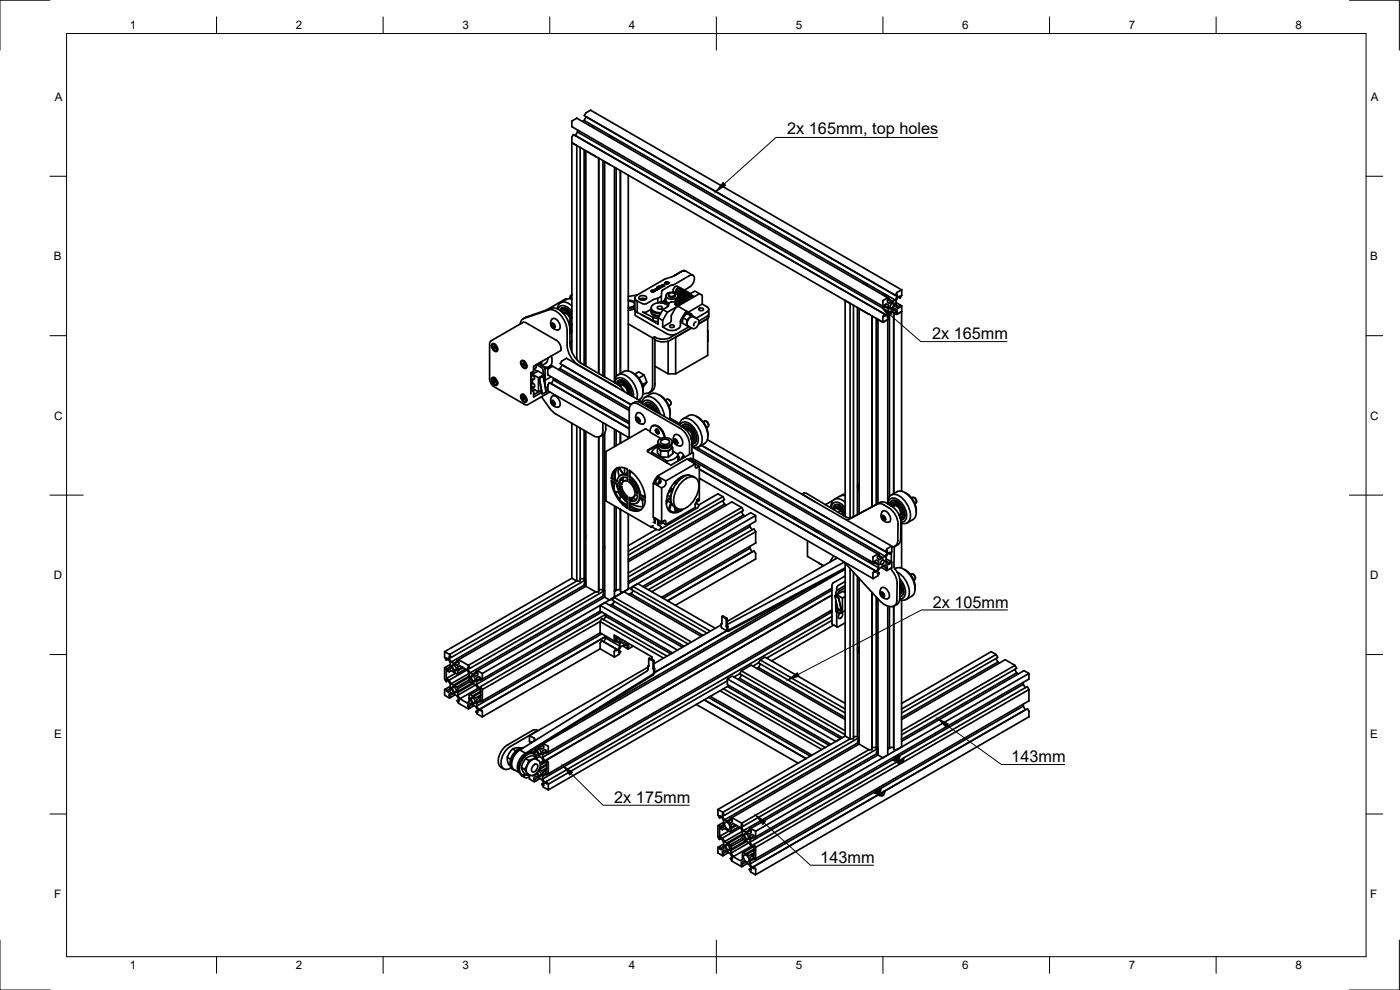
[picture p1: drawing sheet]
<svg xmlns="http://www.w3.org/2000/svg" width="420mm" height="297mm" viewBox="0 0 420 297" stroke-linecap="round" stroke-linejoin="round" font-family="sans-serif">
<defs><g id="words">
<g font-size="4.9">
<text x="236.2" y="40.3">2x 165mm, top holes</text>
<text x="279.7" y="101.8">2x 165mm</text>
<text x="279.9" y="182.3">2x 105mm</text>
<text x="303.5" y="228.7">143mm</text>
<text x="184.3" y="240.9">2x 175mm</text>
<text x="246.2" y="258.9">143mm</text>
</g>
<g font-size="3.5">
<text x="39" y="8.8">1</text>
<text x="88.8" y="8.8">2</text>
<text x="138.8" y="8.8">3</text>
<text x="188.7" y="8.8">4</text>
<text x="238.8" y="8.8">5</text>
<text x="288.7" y="8.8">6</text>
<text x="338.8" y="8.8">7</text>
<text x="388.8" y="8.8">8</text>
<text x="16.4" y="30.2">A</text>
<text x="411.4" y="30.2">A</text>
<text x="16.2" y="78">B</text>
<text x="411.2" y="78">B</text>
<text x="16.2" y="125.9">C</text>
<text x="411.2" y="125.9">C</text>
<text x="16.2" y="173.7">D</text>
<text x="411.2" y="173.7">D</text>
<text x="16.2" y="221.6">E</text>
<text x="411.2" y="221.6">E</text>
<text x="16.2" y="269.4">F</text>
<text x="411.2" y="269.4">F</text>
<text x="39" y="290.8">1</text>
<text x="88.8" y="290.8">2</text>
<text x="138.8" y="290.8">3</text>
<text x="188.7" y="290.8">4</text>
<text x="238.8" y="290.8">5</text>
<text x="288.7" y="290.8">6</text>
<text x="338.8" y="290.8">7</text>
<text x="388.8" y="290.8">8</text>
</g>
</g></defs>
<!-- layer: Visible -->
<g fill="none" stroke="#000" stroke-width=".51">
<path d="M171.6 36.4v1.6M171.6 38l93.4 53.9 .4 .2 .1-.6 .5-.3 .7 .3v.8M171.7 36.3l-.1 .1M173.1 35.5l-1.4 .8M173.1 35.5l93.8 54.1-.6 .4v.7l.6 .3 .8-.4-1.2-.7M173.1 35.5h.1M173.3 39.6l-.6 1.1 93.3 53.8-.5 .4-.1-.6-.4 .7M173.3 39v.6l93.4 53.9-.7 1M174.8 36.4l.5-.3 93.3 53.9-.7 .5M175.3 36.1l.6-1.1 93.4 53.9-.7 1.1M177 37.7l1 .1 .3 .6M177.2 33.1l-1.4 .8-.4 .8 93.4 53.9 .5-.3v.6"/>
<path d="M177.2 33.1l93.4 53.8-1.4 .9-.5 .7M177.3 33.1h-.1M171.6 41.2v64.5M171.6 42.8h.1M171.6 41.1l.5-.7 93.4 53.9M171.6 41.1h.1M172.7 40.7h-.1M173.1 43.7l-1.5-.9 93.4 53.9M173.1 43.7v64.2M173.1 43.7h.1M174.1 44.2v64.6M175.3 44.9v64.6"/>
<path d="M178.8 47h.1M178.8 47l-3-1.7v64.5M179.7 47.4v64.7M181 48.2v64.6M182.6 41l1.1 .1 .3 .6M182.9 49.3l-1.4-.8v64.6M182.9 49.3h.1M184.4 50.2v64.6M184.9 50.5v62.5M186.2 51.2v60.9M186.2 51.2v60.8M188.6 52.6v58.7"/>
<path d="M156.1 97.2l.3-.9 .5-.6 7.8-2.7a4.9 4.9 0 0 1 4.8 3.5l.5 1.4 .2 1.3M157 95.7l.9-.6 7.6-2.6a4.9 4.9 0 0 1 4.9 3.5l.6 2.1 .1 5.1a7.6 7.6 0 0 0 3.3 5.8l11 6.4 .5-.7M165.5 97.4l.2-.3 .5 .3 .3 .6-.3 .3-.4-.2M165.6 96.9a1 1 0 0 1 .8 1.6 1 1 0 0 1-.8-1.6zM165.6 95.8a1.31 1.31 0 0 1 2 .7l.4 .8a1.14 1.14 0 0 1-.3 1.6 1.14 1.14 0 0 1-1.6-.3l-.6-.6-.2-.9zM165.9 97.2l-.4 .2 .3 .7 .4-.3-.3-.6M166.3 97.6l-.1 .2 .3 .2M167.4 92.7a1.8 1.8 0 0 1 3-.4l1.2 1.2M168 93.1a1.62 1.62 0 0 1 2.7 0l.9 1.1M168.4 93.4a1.91 1.91 0 0 1 2.8 1.1l.4 .8M168.5 92.5l.8-.1 .8 .3M168.5 92.5l-.5 .6"/>
<path d="M169 93.9a1.75 1.75 0 0 1 2.2 1.5l.1 .4a.95 .95 0 0 1-.5 1.2 1.9 1.9 0 0 0-.5-2.9 1.05 1.05 0 0 0-1.3-.2zM169.1 94l.4-.2 .5 .1 .9 1 .3 1.3-.2 .5-.3 .2M169.1 94.1a1.76 1.76 0 0 1 1.7 .8 1.76 1.76 0 0 1-.1 1.9M169.3 93.9h-.1M169.3 93.9l-.2 .2M169.6 92.8l.1 .1M169.7 92.9h.1M169.7 92.8h.1M169.7 92.9h-.1M169.8 92.8v.2M169.8 93h.1M169.9 93h.1"/>
<path d="M169.9 92.9h.1M169.9 92.9h-.1M169.9 92.9v.1M170 93h.1M170 93.1h.1M170 89.8l-1.7 1M170 89.8l-.2-.1-5.9 3.4M170.1 93.1h.1M170.2 93.1h-.1M170.2 93.2h.1M170.2 93.1v.1M170.2 99.2v4.4"/>
<path d="M170.2 93.2l.1 .1M170.3 93.3h.1M170.3 93.2v.1M170.3 93.2h.1M171 96.8l-.3 .1M171 99.1l.6 .2M171 98.9l.6 .1M171.1 89.1v.5M171.3 97.7l-.3 .1M171.6 98.2l-.6 .1M171.6 97.4l-.3 .3M171.6 88.6l-.4 .2-.1 .3"/>
<path d="M171.6 99.7l-.6 .4M171.6 91.8a2.62 2.62 0 0 0-3.9-.5l-.4 1.4M171.6 95.4a2.62 2.62 0 0 0-2.9-2.2l-.2 .3a1.78 1.78 0 0 1 2.7 .9l.4 1M171.6 97.2l-.7 .5M171.6 97.1l-.7 .5M171.6 89.7l-.8-.1-.8 .2M188.6 97.2l7.3 4.2-.1 14.2a2.32 2.32 0 0 1-2.8 2.5M188.6 90.1l.8 .1 1.1 .4M188.6 90.4h.9a.86 .86 0 0 1 1 .9 .86 .86 0 0 1-1 .8l-.9 .1M190.5 92.5l-1.1 .5-.8 .1M190.5 89.4l.1 3.7 .7 .6M190.5 92l-.7 .3-1.2 .2"/>
<path d="M190.6 93.2v.1M190.7 93.4l-.1 1.2 9.6 5.6 1.4 .3 1.5-.3M191.3 88.5l-2.7 .5M191.8 89.1a1.47 1.47 0 0 1 2.3 .3 1.38 1.38 0 0 1-2.4 0zM191.9 89.8a1.79 1.79 0 0 1 1.9 0M192.3 94.3l5.2 3v-2l1.4 .8v2a3.8 3.8 0 0 0 4.2 .8M192.3 90l.6-.2 .5 .2M192.9 91.2l-1.7-.9v3.5l4.8 2.4M194 91.1h-1.1M195.4 92.8l-1.7 .9-.8-.1 3.1 1.6v1M195.4 92.3v.4M195.4 93.3v.3"/>
<path d="M195.4 93.6a2.1 2.1 0 0 0 2.3 1.5M195.4 92.6a2.39 2.39 0 0 0 2.8 1.5M195.5 87.3l.3 .3 .4-.1M195.5 87.3h.1M195.5 87.3l.2-.2 .2 .1h-.4l.1 .2 .6 .1-.4 .1zM195.5 93a1.88 1.88 0 0 0 2.3 1.8M195.7 87.1v.1M195.8 87.2l-.3 .1M196 87.2l.4 .1M196 87.2h.1M196 95.2v1M196 96.2l1.5 .3"/>
<path d="M196 95.2l1.5 .4M196 96.2h.1M196 95.2h.1M196.1 87.4h.1M196.2 87.4v.1M196.2 87.1v.1M196.2 87.1h.1M196.3 87.1l.3 .2-.3 .1-.3-.2h.2M196.3 87.1h.1M196.3 87v.1M196.3 87.4h.1M196.3 87h.1"/>
<path d="M196.4 87l-.2 .2M196.4 87v.1M196.4 87h.1M196.6 86.9l.1 .2 .4-.1M196.6 86.9h.3zM196.6 87.3l-.3 .1M197 86.7h.1M197 86.8l-.4 .2 .2 .1 .2-.2M197 86.8l-.3 .2h.3M197 86.8l-.3 .2M197 86.9h.1M197.1 86.7h-.1"/>
<path d="M197.1 86.7l.1-.2-.1 .3h.3M197.1 86.7h.1M197.1 86.9v.1M197.1 86.8h.3M197.2 86.3h.1M197.3 86.6h-.3M197.3 92.2a.82 .82 0 0 1 .8-.4 .82 .82 0 0 1 .7 .7 .82 .82 0 0 1-.9 .3 .82 .82 0 0 1-.6-.6zM197.3 86.2l.7 .2-.3 .2-.4-.4M197.3 86.6l-.1 .2 .3-.1M197.3 86.6l-.1 .1M197.3 86.6l.2 .1M197.3 86.6l.1 .1"/>
<path d="M197.3 86.2l-.1 .1M197.3 86.2l.5 .3M197.4 89.5l1.1-.6v2M197.4 89.5v1.4M197.4 89.5l-1.1 .3-2.3 1.3M197.5 86.7h-.1M197.5 86.7l-.1 .1M197.5 86.7h.1M197.5 86.6l-.4-.1-.1 .2M197.5 86.6v.1M197.6 86.7h.1M197.6 86.7h-.1"/>
<path d="M197.7 86.6h.1M197.8 86.1h.1M197.8 86.2l.5 .1M197.9 85.9l-.2 .1M197.9 86.1h-.1M198 86l.5 .2-.3 .1-.4-.2M198 86l-.1 .1M198 86.4l-.3 .2M198.2 86.3h.1M198.2 85.7l.7 .2h-.6zM198.2 85.7l.1 .1M198.2 85.9h.7"/>
<path d="M198.2 85.9h.1M198.3 90.8l-.2-.2-.4 .2M198.5 86.2l-.3 .1M198.6 85.7l-.2 .1M198.6 90.8v.1M198.7 85.6h.1M198.8 85.6h-.1M198.8 85.6l-.1 .1M198.8 85.6l.4 .1M198.8 85.9h.1M198.8 90.5l-.2 .3M198.8 87.1l-.2 .3-.1 1.5"/>
<path d="M198.8 85.6h.1M198.9 85.5h.1M199 85.5h.1M199 85.5h-.1M199 85.5l.1 .2-.3-.1M199 85.5l.1 .2M199 85.5l.2 .3M199.1 85.4h.1M199.1 85.4l-.1 .1M199.1 85.4l-.2 .1M199.2 85.7v.1M199.2 85.8h.1"/>
<path d="M199.3 85.8l-.2 .1M199.5 90.2l-.7 .3M199.5 90v1.1M199.5 90.4l-.9 .4M199.5 84.9h.3l.4 .2-.3 .2 .3-.2zM199.5 85l.1 .1M199.5 85h.1M199.5 85h.3M199.6 85.1h.1M199.6 85v.1M199.7 85.1l.5 .1M199.8 84.8l.4-.2 .4 .3-.3 .2z"/>
<path d="M199.8 84.8h.1M199.8 88.8l.1 1.5 .9 .6M199.8 85.2h.1M199.8 89.3a1.04 1.04 0 0 0-.2 1.2 1.04 1.04 0 0 0 1 .6M199.9 84.7l-.1 .1M199.9 84.8l.5 .3M199.9 85h.1M199.9 84.9v.1M199.9 85.2h.1M200 84.7l.6 .2zM200 84.7l.6 .2M200 84.7h.1"/>
<path d="M200 88.3a2.38 2.38 0 0 1 3.4 .3 1.96 1.96 0 0 1-3 .9 .75 .75 0 0 1-.4-1.2zM200.2 85.1l-.4 .1M200.3 93.7l-1.4-.8-1.4 2.4M200.3 85.1h.1M200.5 91.9a3.5 3.5 0 0 0-5 0 1.48 1.48 0 0 0 1.6 1.8l1.3 .1M200.6 91.1v.6M200.6 91.1a.94 .94 0 0 1-.6 1.1l-1.1 .7M200.6 84.9l-.2 .2M200.6 88.4a1.01 1.01 0 0 0 1 .9 1.01 1.01 0 0 0 1-.9M201.1 97.6l.8-.1 .4 .3a.71 .71 0 0 1-.7 .5 .71 .71 0 0 1-.6-.5zM201.4 90.6l-.8 .5M201.6 94.4l-.4 2.3-2.3 1.4"/>
<path d="M201.7 85.6l-2.9 1.5M201.7 85.6l.4-.1 4.8-2.8a1 1 0 0 1 1.3 .1 1 1 0 0 1 .2 1.3l-.4 .9a4.9 4.9 0 0 1-2.7 2.1M202.2 87.6h.1M202.2 87.5l-.2 .2M202.4 87.8l.2 .1M202.4 87.7v.1M202.4 82.7l-3 1.1-8.3 4.8a.89 .89 0 0 0-.6 .9 .89 .89 0 0 0 .8 .8M202.4 82.7h.1M202.6 91.3l.4 .2 .3-.1M202.6 91.3l.4 .2 .3-.2M202.6 91.2v.1M202.6 82.6h.1"/>
<path d="M202.6 87.9l.5 .1 .3 .6M202.6 88.8v-.3l-.8 .5v.3M202.6 88.5a1.1 1.1 0 0 0-.9-.7 1.1 1.1 0 0 0-1.1 .6l.3 .4 .9 .2M202.7 82.5l-.3 .2M202.7 92.4l-1.1 2M202.7 82.5h.1M202.8 92.4l.3-.3-2.8 1.6-1.4 2.4M202.8 90.4l.1 .1M202.9 82.4l-.2 .1M202.9 82.4h.1M202.9 90l.4 .2v-.3l-.2-.1-.3 .7M203 91.2h-.4"/>
<path d="M203 91.1l-.4 .2M203 91.1l-.4 .1 .4 .3 .2-.2M203 91.1v.1M203.1 87.9l.3 .1M203.1 91.1h.1M203.1 91.1l.5 .2M203.1 91.1l.4 .2M203.1 82.3l-.2 .1M203.2 82.2h-.1M203.2 89.6l.1 .1M203.2 91.3l.1 .1M203.2 91.3h.1"/>
<path d="M203.3 82.2l-.1 .1M203.3 82.2h.1M203.3 91.4h.1M203.3 88.1h-.1M203.3 91l.1 .1M203.3 90.2l-.1 .2M203.3 91h.1M203.4 91.1h-.3M203.4 90.3l.1-.5-.3-.1-.5 .4-.1 .4M203.4 91.1l.4 .1-.3 .1M203.4 82.1l-.1 .1M203.4 91h.1"/>
<path d="M203.4 91v.1M203.4 89.3l.4 .7M203.5 91h-.1M203.5 90.9l-.1 .1M203.5 88.8v1M203.5 90.9v.1M203.5 90.9h.1M203.5 82.1h-.1M203.5 91.3h.1M203.5 88h.1M203.5 91h.1M203.5 91l-.1 .1"/>
<path d="M203.6 82l-.2 .1M203.6 91h-.1M203.6 90.9v.1M203.6 82h.1M203.7 90.8l.2 .2 .3-.1M203.7 81.9l-.1 .1M203.7 81.9h.1M203.8 91.2l-.3 .1M203.8 90v.1M203.9 81.9h-.2M203.9 81.8h.1M203.9 86.3l-.7-.4a1.26 1.26 0 0 0-1.2 1.4l.1 .2"/>
<path d="M204 81.8l-.1 .1M204 86.4l.2 .1M204 81.8h.1M204 90.8h-.3M204.1 87.4h.1M204.1 86.7h-.6l-.5 .9M204.1 90.6h.1M204.1 90.7l-.4 .2 .3 .1 .2-.2M204.1 90.7l-.2 .2M204.1 86.7l.9 .3M204.1 90.7l-.3 .2M204.1 86.7h.1"/>
<path d="M204.1 81.7l-.1 .1M204.1 87v.3M204.1 86.7v-.3a1.06 1.06 0 0 0-1.4 1.4v.1M204.2 86.7h.1M204.2 81.7h.1M204.2 90.8h.1M204.2 90.8v.1M204.2 90.6l.2 .2 .2-.1M204.2 90.9h-.4M204.2 86.5l.2 .2M204.2 90.6h.1M204.2 90.9h.1"/>
<path d="M204.2 87l.1 .2M204.3 81.6l-.2 .1M204.3 81.6h.1M204.3 90.2h.1M204.3 87.5v.4M204.3 87.7l-.4 .2M204.3 90.2l.7 .3M204.3 90.2l.6 .3M204.4 81.5l-.1 .1M204.4 90.5l-.2 .1M204.4 90.1l-.1 .1M204.4 90.5l-.1 .2h.3"/>
<path d="M204.4 90.5l-.1 .2M204.4 90.5l-.1 .1M204.4 90.5l.2 .1M204.4 90.1h.1M204.4 90.1v.1M204.5 90.1l.7 .2-.3 .2M204.5 90.1h-.1M204.5 87.1l-.8 .2-.6 .6M204.6 81.5h-.2M204.6 90.6h-.3M204.6 90.6h.1M204.6 88.1v.1"/>
<path d="M204.6 90.6v.1M204.7 81.4h-.1M204.7 90.6h-.1M204.7 90.5l-.6 .1M204.7 90.5l-.1 .1M204.7 81.4h.1M204.7 87.4v.2M204.7 90.5v.1M204.8 87.4l.1 .1M204.8 87.4h-.1M204.9 90.5h.1M204.9 89.9h.1"/>
<path d="M204.9 95.3l-.2 1.6M204.9 87.9v.3M204.9 95.3l1.3 .7-.2 1.6-1.3-.7zM205 90.1h.1M205 90v.1M205 90.1l.4 .1M205 89.9h.1M205.1 87.4l-1 .3-.7 .9M205.1 89.9l.5 .2M205.1 90l.2 .2M205.1 90l-.1 .1M205.1 89.9h.1"/>
<path d="M205.1 89.9l-.1 .1M205.2 90.3l-.3 .2M205.2 88.4l-.1 .1M205.3 81.2l-.6 .2M205.3 87.7v.2M205.3 81.2h.1M205.3 87.1h-1l-1 1M205.3 87.1h.1M205.3 90.2h.1M205.3 87.1l.3 .2M205.4 87.7v.1M205.4 89.8h.1"/>
<path d="M205.4 89.6v.1M205.4 81.2h.1M205.4 89.7h.1M205.4 89.7h.2M205.4 81.2l.3 .1M205.5 89.7l-.1 .1M205.5 88.2l-.1 .3M205.5 89.8l.3 .1 .2-.1M205.5 89.8h-.1M205.6 89.7l.4 .1M205.6 90.1l-.3 .1M205.6 90.1l-.3 .2"/>
<path d="M205.6 87.7l-.5 .1-.7 .5-.5 .9v.8M205.7 81.3h.1M205.7 89.6l-.1 .1M205.7 81.3l2.3 1.3M205.7 88.7v.1M205.8 93.7l-1.5 2.5-.1 1.8-1.1 .9M205.8 89.5v.1M205.8 88v.2M205.9 89.6h-.1M205.9 89.5l-.1 .1M205.9 89.6h.4M205.9 88l.1 .1"/>
<path d="M205.9 89.5l.4 .1M205.9 89.5v.1M206 89.8h.1M206 89.5h.1M206 89.5l-.2 .1M206 88.5v.3M206.1 94.1l-1.2 1.2zM206.1 89.4l-.1 .1M206.1 89.4h.1M206.1 94l2.3 1.1zM206.1 87.7a1.81 1.81 0 0 0-2.6 1.6v.1M206.1 97.6l.3 .1"/>
<path d="M206.2 89.4l.1 .2-.3-.1M206.2 89.4l.1 .2M206.2 97.3l.2 .4M206.2 89.4h-.1M206.2 97.3l-.2 .3 .5 .2M206.2 89.4l.2 .3M206.2 89.4h.1M206.2 88l-.6 .1-.6 .5-.6 1.1M206.3 96.4l-.1 .9M206.3 89.8h.1M206.3 93.5l1.2 .7M206.3 96.1v.3"/>
<path d="M206.3 93.5l-.5 .2M206.3 89.7h.1M206.4 97.7l.1 .1M206.4 88.4v.1M206.4 89.7h.1M206.4 89.7v.1M206.4 89.8h-.1M206.5 88.3v.2M206.6 95.8l-.4 .2M206.6 88.9l.2 .1M206.6 88.9h.1M206.7 88.9h.3"/>
<path d="M206.7 89h.1M206.7 88l-.8-.3-.8 .3-.8 .9-.3 1M206.7 88.4l-.5 .3M206.8 88.4l-.7 .1-.7 .7M206.8 88.9v.1M206.8 98l-3.7 2.2M206.9 89v-.2l-.3 .1 .3-.1 .4 .2-.3 .1M206.9 89h.1M206.9 89l.4 .1M206.9 89l.4 .1h-.3M206.9 88.7l.7-.1 .2 .2-.3 .2M206.9 88.7h.1"/>
<path d="M207 88.7l.5 .3M207 88.7h.1M207 88.7h-.1M207 89.1v.1M207 88.9h.1M207 89.1h.1M207.1 88.6l.6 .2M207.1 88.6l.6 .2zM207.1 88.6h.1M207.1 88.2l-.6-.2-.7 .3-1 1.2M207.2 95.2l-.9 1.2M207.3 89.1l-.3 .1"/>
<path d="M207.3 89v.1M207.5 94.9l-.3 .3M207.5 94.2l.1 .4M207.5 89h.1M207.7 95h.4M207.7 95l-.5 .2M207.7 95l-.3-.2-1.2 1.2M207.8 88.8l-.3 .2M208.1 95l1.5 1 .2 .7-.4 .9-.5 .7-.6 .3-1.8-.8M208.4 95.1v.1M208.9 96.6l-.6 .5-.1 .6M209.7 97.2l2.7-1.6v11l-9.6 5.6h-2.3l-3.9-2.3"/>
<path d="M209.9 88.1l-1.3-.8-5.4 3.1-1.8 .2M209.9 92.5l.8-.1 .4 .3a.71 .71 0 0 1-.7 .5 .71 .71 0 0 1-.7-.5zM210.8 91.2v-2.6l-.9-.5-6.6 3.9 .3-.1 2.7 1.6M210.8 91.2l1.3 .8a.86 .86 0 0 1 .6 .8 .86 .86 0 0 1-.6 .8l-3.2 1.9M210.8 91.2l-4.2 2.5M212.1 95l-2.4 1.3M212.4 99.2v3.3M212.4 99.2v.1M212.7 94.1l-.6 .8M212.7 92.8v2.4l-.6 .6M253.6 90.2l1.5 .8M253.6 90.2v64.8"/>
<path d="M253.7 90.2h-.1M255.1 91h.1M255.1 91v64.4M256.1 91.6v63.5M257.3 92.3v62.1M257.8 92.6v61.5M259 85l1 .2 .3 .6M260.8 94.3h.1M261.7 94.8v57.3M263 95.6v55.8M263.5 95.8v55.3M263.5 95.9h.1"/>
<path d="M264.7 88.3l1 .1 .3 .7M264.9 96.7h.1M265 96.6v.1M265 91.8v.1M265 90.3v1.6M265 95.1v1.6M265.5 92l1.2 .7v.8M265.5 91.6l1.3 .8-.1 .3M266.3 94.8l.5 .3M266.4 89.4l-1.4 .9M266.4 95.9l-1.4 .8M266.4 95.9l.1 55.3a1.76 1.76 0 0 1 1.1-1.7 1.76 1.76 0 0 1 2 .5 5.7 5.7 0 0 1 2.3 5.7 1.45 1.45 0 0 1-1.5 1"/>
<path d="M266.5 89.4h-.1M266.5 95.8l-.1 .1M266.7 89.8l1.2 .7-.2 .1M267.4 93.3l1.7 1M267.5 91.2l.8-.3a1.16 1.16 0 0 1-1 1.8l-.2-.5zM267.7 91.1l.3-.1a.84 .84 0 0 1 .1 1 .84 .84 0 0 1-.9 .4l-.1-.3M267.9 93.6h-1v55.4M268.1 93l1.2 .7-.6 .4M268.2 93.8v54.3M268.2 94.3v53.8M268.3 94.3h.8M268.6 94l-.3 .3"/>
<path d="M268.7 88.5l.1 .1M268.9 90.8l1.7 1M269.2 94.3h-.1M269.2 94.3h.1M269.3 93.7v-.7l-.7-.3-.8 .3-.9 .6-.6 1.1v.7l.6-.3-.5 .7M269.6 89.1l.5 .3M270.1 89.4v-.6l-.6 .3-.6 1.1-.1 1.1 .1 .9 .6 .3 .6-.3-1.2-.7M270.2 91.5l-.1 .7M270.2 89.3h-.1M270.6 93.5l-1.4 .8M270.6 93.5v53.9M270.6 91.8h.1"/>
<path d="M270.6 87v1.6l-.4 .8M270.6 91.8v1.7M147.8 113.3a1.55 1.55 0 0 1 1.3 2.3 1.55 1.55 0 0 1-1.3-2.3zM147.8 103.1a1.55 1.55 0 0 1 1.3 2.3 1.55 1.55 0 0 1-1.3-2.3zM147.9 113.5a1.28 1.28 0 0 1 1.1 1.9 1.28 1.28 0 0 1-1.1-1.9zM147.9 103.3a1.28 1.28 0 0 1 1.1 1.9 1.28 1.28 0 0 1-1.1-1.9zM148.1 114.2l.1 .4 .3-.4M148.1 104l.1 .5 .3-.2v-.2M148.3 114l-.2 .2 .2-.2 .4 .7-.2 .1-.3-.2M148.3 103.9l-.2 .1 .2-.1 .4 .6-.2 .2-.3-.2M148.4 114.1l.1 .1M148.4 104l.1 .1"/>
<path d="M148.5 114.1v.1M148.5 104v.1M148.5 114.2l.2 .3M148.5 104.1l.2 .3M148.5 113.4l-.7 .1M148.5 103.3h-.7M148.5 114.4l.2 .1M148.5 104.3l.2 .1M148.7 114.5v.1M148.7 104.4h.1M149.4 114.9l-.4 .5M149.4 104.7l-.4 .6"/>
<path d="M156.5 108.2a1.55 1.55 0 0 1 1.4 2.3 1.55 1.55 0 0 1-1.4-2.3zM156.5 118.3a1.55 1.55 0 0 1 1.4 2.3 1.55 1.55 0 0 1-1.4-2.3zM156.6 108.4a1.28 1.28 0 0 1 1.1 1.9 1.28 1.28 0 0 1-1.1-1.9zM156.6 118.5a1.28 1.28 0 0 1 1.1 1.9 1.28 1.28 0 0 1-1.1-1.9zM156.8 108.3l-.2 .1M156.8 118.4l-.2 .1M156.8 108.3h.5M156.8 118.4h.5M156.8 109.2l.2 .4M156.9 119.4l.3-.2 .3 .4M156.9 119.4v-.3l.3 .1 .2 .7-.3-.1 .3-.2M156.9 119.4l.2 .4"/>
<path d="M157.1 109l-.3 .2 .2-.2 .4 .1 .1 .5-.2 .2-.3-.2M157.2 119.2l.3 .4M157.2 109.2h.1M157.2 109.2l.1 .2M157.2 109.2l.3 .3M157.5 109.5h.1M157.5 109.5l-.5 .1M158.1 109.8l-.4 .5M158.1 119.9l-.4 .5M159.3 111.8v6.4M159.5 111.8v5l.4 .5M159.5 112.8a.6 .6 0 0 1 .9 .3 .6 .6 0 0 1-.5 .8l-.4-.3"/>
<path d="M159.6 111.7l.6 .4M159.7 116l-.2 .1M159.7 115l-.2 .2M159.8 116.1v.4l1.8 1.1 .9-.5-2.4 1.4M159.8 116.2l-.3 .2M159.8 112.3v.4M159.8 113.8v1.2M159.8 115h-.1M159.8 115a.66 .66 0 0 1 .6 .4 .66 .66 0 0 1-.2 .8l-.7-.4M160.1 111.3v-1.4l8.3-4.8-.2-1.5-.9-1.2-9.9-5.7-10.2 5.7-.3 .7v10.8l.5 1.2 .6 .7 9.9 5.7 .5-.1 6.6-3.8M160.1 110.8l.8-.5v-.9l1.8 1 .3 .8M160.1 111l.2-.1 1 .5"/>
<path d="M160.1 117.7v1.4l2.5-1.4M160.2 111.3l-.9 .6M160.5 117l-.6 .3 .3 .4M161.5 109.1l1.5 .8 .6 .7v5.4M161.6 113.4v4.2M161.7 109.1l.1 .1M161.9 113.5l1.1-.6 .9 4.7-1.2 .6zM161.9 113.5l.8 4.7M161.9 109l-.3 .1M162 108.8v.2M162.3 108.6l-.1 .8M162.5 119l2.8 3.9 1.1 1.1 11.7 6.8a1.74 1.74 0 0 0 2 .1 1.74 1.74 0 0 0 .9-1.8l-.1-2.3"/>
<path d="M162.6 108.5l-.2 1.1M163 111.2v1M163.3 112.4l-1.8-1.1-1.7 1 1.8 1.1 1.7-1v2M164.4 107.6v-.2l-.4 1.4-1.4 .9M164.4 116l-.7 .4M164.4 116.7l-.6 .3M164.4 110.7l1.5-.8 22.9 13.3M164.4 110.7v1.7l24.4 14.2M165.1 110h-.3M165.3 109.8l-.4 .2M165.4 113l-1.8 1.1M165.5 109.4l-1 .7-1.4-.1"/>
<path d="M165.5 106.8a2.57 2.57 0 0 1-1.5 3.7h-.5M165.6 119a1.31 1.31 0 0 1 2 .7l.4 .8a1.14 1.14 0 0 1-.3 1.6 1.14 1.14 0 0 1-1.6-.3l-.6-.6-.2-.9zM166.1 114l-.7 1.1M166.1 114l22.7 13.2M166.1 113.4v.6M166.6 113.7l.7 .4M168.1 110.6l20.8 12M168.1 110.6l-.5 .3M168.2 109.1l21.2 12.3M168.2 109v.1M168.6 108.4l-.4 .7M168.6 108.3h.1"/>
<path d="M168.7 109.4v.1M168.7 109.5l20.6 11.9M168.7 109.5l-.6 1.1M170 107.5l-1.4 .8M170 107.5l22.7 13.1M170 107.5h.1M170.2 103.6a7.5 7.5 0 0 0 3.4 5.9l11.4 6.6M171.6 102.3l-.6 .4M174 118l.6 .4M184.5 114.8a2.15 2.15 0 0 1 1.1-2.4 2.15 2.15 0 0 1 2.5 .5 7.1 7.1 0 0 1 3 6.8M184.5 114.8a1.78 1.78 0 0 1 1.3-1.5 1.78 1.78 0 0 1 1.9 .7 6.1 6.1 0 0 1 2.4 5.1M185.1 114.8a1.59 1.59 0 0 1 2.8 0l1.2 1.6 .4 1.2 .1 1.2v-.5"/>
<path d="M185.4 115.3l1.1 .9 .9 1.3M185.5 112.5a3.7 3.7 0 0 1 6 .9 5.4 5.4 0 0 1 .9 6.1l-.7 .5M185.6 115.5a1.18 1.18 0 0 1 1-.8 1.18 1.18 0 0 1 1.1 .6l1 1.5 .3 1.6M185.9 114.8h1l1.2 .9 .8 1.5 .1 1.2a3.5 3.5 0 0 0-2.7-3.7l-.6 .3-.2 .4M186 115.8a1.13 1.13 0 0 1 1.2-.4 1.13 1.13 0 0 1 .8 .8l.5 1v1M186.4 115.7l-.4 .1a1.09 1.09 0 0 1 1.2-.4 1.09 1.09 0 0 1 .8 .9l.4 .9v.9M186.4 115.6a1.96 1.96 0 0 1 1.9 2.4M186.4 115.5l-.2 .3a1.41 1.41 0 0 1 2.1 1.2l.1 1.1M186.5 115.5h.1M186.5 115.5h-.1M186.9 114.4v.1M186.9 114.5h-.1"/>
<path d="M186.9 114.5h.1M186.9 114.6h.1M186.9 114.5v.1M186.9 114.5l.1 .1M187 114.6h.2M187.1 114.6h.1M187 114.5l.1 .1M187 114.6h.1M187.1 114.6h-.1M187.2 114.7h.1M187.3 114.8h.1M187.3 114.7h.1"/>
<path d="M187.3 114.3a1.35 1.35 0 0 0-1.9 .2l-.4 .7M187.4 114.8h.1M187.4 114.8v.1M187.5 114.9h.1M189.6 111.7a6.1 6.1 0 0 1 3.4 5.2M190.5 112.3l1.2-.7 1.6 .9 .8 2.1-1.2 1.4M193 117v.6M193.3 112.5l-1.6 1M193.6 119.2l1.7-1a3.8 3.8 0 0 1 4.4 2.1 5.9 5.9 0 0 1 1.1 5.5M194.1 114.6l-1.4 .8M195.6 117.4l-.7 .4M195.9 101.4l.5-.3v.8a5 5 0 0 0 4.8 .1l6.3-3.6-4.7 2.8v11"/>
<path d="M196.6 102v13.2M196.6 115.2l-.2 1.1-.8 1.1M197.7 118.4a6.1 6.1 0 0 1 3.4 5.9M200.1 119.8l-.4 .2M200.1 119.8a1.07 1.07 0 0 1 1.1 .8 1.07 1.07 0 0 1-.5 1.2M200.5 102.4v9.8M200.6 119.9l.6 .5 .2 .5M202.9 100.3a5.5 5.5 0 0 1-6.2 .9l-.3-.1M165.5 120.6l.4-.2 .3 .6-.4 .2zM165.5 120.6l.2-.3 .5 .3 .3 .6-.3 .3-.4-.3M165.6 120.1a1 1 0 0 1 .8 1.5 1 1 0 0 1-.8-1.5zM166.3 120.8l-.1 .2 .3 .2"/>
<path d="M171.6 127v46.5M173.1 127.9v46.4M174.1 128.4v45.9h-1M175.3 129.1v44.5M175.8 129.4v46.5M179.1 120.9a1 1 0 0 0 .5 .9 1 1 0 0 0 1 0M181 130.5v46.4M181 130.5l-.9 .4M181.5 130v49.1M181.8 127.3v1.3M181.8 128.6l-.1 1-.7 .9M184.4 128.8v5.2"/>
<path d="M184.9 129.1v4.6M186.2 129.8v3.2M188.6 131.2v.4M188.8 128.7l-23.9-13.9-.5 .7v1.7l24.4 14.2M190.4 120.7l-.7 .4M190.4 120.7l1.1-.1 .9 .3M191 125.2a1 1 0 0 1 .9 1.5 1 1 0 0 1-.9-1.5zM191.1 124.1a1.31 1.31 0 0 1 2 .7l.4 .8a1.13 1.13 0 0 1-.3 1.6 1.13 1.13 0 0 1-1.6-.3l-.8-1.1v-.9zM191.3 125.4l-.3 .2 .3-.2 .4 .3 .2 .6-.3 .3-.4-.3M191.5 125.5l.1 .5-.4 .3-.2-.7M191.8 125.8l-.2 .2 .3 .2M192.4 120.9l12.4 7.2a6.2 6.2 0 0 1 2.9 4.9"/>
<path d="M192.6 121a2.03 2.03 0 0 1 1.2-1.9 2.03 2.03 0 0 1 2.2 .3 7.6 7.6 0 0 1 3.4 5.6M192.7 121.1a1.82 1.82 0 0 1 3.2-.3l1.4 1.5 .8 1.9M193.3 121.4a1.54 1.54 0 0 1 2.6 0l1.1 1.3 .5 1.2M193.8 121.7a2.02 2.02 0 0 1 2.8 1.3l.3 .5M193.8 120.9l-.5 .6M193.9 120.9l.7-.1 .8 .2M193.9 121.7a1.7 1.7 0 0 1 2.5 .9l.5 .9a2.62 2.62 0 0 0-2.7-1.9zM194.5 122.1a1.54 1.54 0 0 1 1.8 1.1M194.5 135.6l6.8 4 6.6-3.8 .2 .3M194.5 135.2l-.2 .2M194.5 135l-.2 .3 .2 .3M194.5 122.1l.7 .1 1 .9"/>
<path d="M194.6 122.2l.8 .2 .7 .7M194.8 122.3l1 .6M195.1 129.4l-1.4-.7-11.8 6.8v14.7l13.4 7.9M195.6 136.3v-.6l4.6 2.6v.6M195.7 127.8a2.36 2.36 0 0 1 3.2 1.5l.7 2M196.9 128.8a.82 .82 0 0 1 .8 .5 .82 .82 0 0 1-.2 .9l-.8-.8zM197 128.8l.1 .8 .6 .5M197.2 128.8a.65 .65 0 0 0 0 .7 .65 .65 0 0 0 .6 .3M197.4 132.6a1.96 1.96 0 0 0 2.8 1.5l.5-.1a1.29 1.29 0 0 0 1.1-1.4M197.5 133.2l-3 1.8M197.6 133.8l-.3 .3 .9 1.2 2.4 .1 1.3-1.1-.4-.4M197.6 133.4l-3.1 1.8"/>
<path d="M197.7 132a2.88 2.88 0 0 1 4 .4 1.94 1.94 0 0 1-2.7 1.4 1.23 1.23 0 0 1-1.2-.5 1.23 1.23 0 0 1-.1-1.3zM197.7 133.5a1.52 1.52 0 0 0 1.9 1.8 1.53 1.53 0 0 0 1.9-1.8M197.8 133.6a2.11 2.11 0 0 0 3.6 0M198.2 133.9a2.67 2.67 0 0 0 2.8 0M198.2 135.3v1.8M198.3 132.3a1.67 1.67 0 0 1 2.7 .3 1.57 1.57 0 0 1-2.8 0zM199.4 131.3a4 4 0 0 0-3.3-3.6 1.55 1.55 0 0 0-1 2l3.2 1.9M200.6 135.4v1.8M201 125.4l3 1.7M201.3 120.9v.2M201.9 134.3v1.8l-1.3 1.1-2.4-.1-.9-1.2v-1.8l-1.3 .8-.4 .8M201.9 135.4l1.7 .9v.9"/>
<path d="M202.3 131.7a1 1 0 0 1 .9 1.6 1 1 0 0 1-.9-1.6zM202.4 130.6a1.99 1.99 0 0 0 0 2.3 1.99 1.99 0 0 0 2.2 .8 2.23 2.23 0 0 0-1.9-3.3l-.3 .2M202.7 131.9l-.4 .3 .3-.3 .5 .3 .2 .7-.3 .2-.5-.3M202.8 132l.1 .5-.4 .3-.2-.6M203.1 132.4l-.2 .1 .3 .3M203.3 136.2l.7-.4h.5l.5 .4 .3 .8M203.5 136.3l-.4 .8-1 .7-1.9 .5M203.6 137.2l.1 .5-.2 .3M203.6 136.8l.4 1.2M203.6 138h-.1M203.6 137.2v.8M203.6 138v.3"/>
<path d="M203.9 127.6a2.05 2.05 0 0 1 1.2-2 2.05 2.05 0 0 1 2.3 .4 6.9 6.9 0 0 1 3.1 7.1 1.91 1.91 0 0 1-2.8 .9l56.1 32.6M204.1 127.6a1.74 1.74 0 0 1 2.9-.5 5.4 5.4 0 0 1 2.3 6 1.46 1.46 0 0 1-1.6 .7M204.1 128.5l-12.4-7.2a1.74 1.74 0 0 0-2-.2 1.74 1.74 0 0 0-.9 1.9v8.5M204.1 128.5a6.2 6.2 0 0 1 2.9 4.9l-.1 2.9M204.6 128a1.47 1.47 0 0 1 2.4-.2 4.4 4.4 0 0 1 1.8 4.9l-.7 .4-.5 .1 .5-.1a1.5 1.5 0 0 0 .9-1.6M204.9 125.7a3.7 3.7 0 0 1 6 1 5.4 5.4 0 0 1 1 6l-.4 .4M204.9 136.9l-.2 .5M205.1 128.2a2.01 2.01 0 0 1 2.8 1.3l.5 1.1 .1 1a1.1 1.1 0 0 1-.8 1.1M205.2 128.3a1.92 1.92 0 0 1 2.7 1.2 1.96 1.96 0 0 1-.3 3.1M205.2 127.4l.7-.1 .9 .3M205.2 127.5l-.6 .5M205.2 128.3a1.88 1.88 0 0 1 2.7 1.2 1.91 1.91 0 0 1-.3 3"/>
<path d="M205.5 137.1l-.5-.2-.3 .4v.3M205.7 128.7a1.95 1.95 0 0 1 2.3 1.9 1.04 1.04 0 0 1-.5 1.3M205.7 128.8a1.91 1.91 0 0 1 2.2 1.8 1.02 1.02 0 0 1-.4 1.2M205.9 128.9a1.87 1.87 0 0 1 1.6 2.7M205.9 128.8h.7l.9 1 .4 1-.1 .7-.3 .2h.1M205.9 128.8h.1M206 128.7l-.1 .1M207 138.2l.4-.3 .7 .3M207.4 137.6l.3 .1M207.4 137.6l-1 .3-.2-.2-8.9 5.1M207.6 131.7h.1M207.6 133v2.9"/>
<path d="M207.7 138.6l.3 .2M207.9 138.1l-.5-.4-.7 .3 2 1.2v.9M208.1 136.1v2.1M208.1 137.7l53.9 31.1M208.1 138.2l.1 .7M208.2 138.3l55.5 32.1-.6 1M208.7 139.2l1.2 .7-1 .5-.2-.3M208.7 139.2l-8.9 5.1M209 125a6.2 6.2 0 0 1 3.4 5.9M209.1 134.3l56.6 32.6M209.9 139.9v9.6l-.8 .5v.3l.8-.4-.4-.2M210.5 133.6l55.8 32.2"/>
<path d="M210.5 133.6l55.2 31.9M211.1 126.6a1 1 0 0 1 1.4 .3 1 1 0 0 1-.5 1.4M211.5 133.1l-1.8 1M211.9 126.4l.6 .5 .2 .7M212.3 131.9l55.3 32M183.5 143.6l.2-.2 1.5 .9M183.5 143.6l1.7 1M183.5 143.5a3 3 0 0 1 1.5-2.9 3 3 0 0 1 3.3 .2v2a1.97 1.97 0 0 0-2.1-.1 1.97 1.97 0 0 0-1 1.8M183.7 144.3a11.5 11.5 0 0 0 4.6 7.9M184.3 141.3v2.5M184.3 144.7v2.2M184.4 151.8v27.3"/>
<path d="M184.9 145l.8 2.3M184.9 147.7a1.19 1.19 0 0 1 1.1 .7 1.19 1.19 0 0 1-.2 1.3 1.11 1.11 0 0 0 .5-1.1 1.11 1.11 0 0 0-.7-.9l-.6-.2-.3 .3 .2-.1M184.9 152.1v24.8h1.3M185.1 140.5l-1 1.2-.4 1.7M185.1 140.5l-.4 1.5v2M185.6 140.4l.3 .1 1.3 1.8M185.7 144.9l.9 .5M185.7 145.5l.9 .5 .6 1.6 1.1 1.3v1l-1.1-1-.8-1.3zM185.8 147.9l.1 .3M186 144.7l.6 .4M186 144.7l-.3 .2M186 145.7l.6 1.8 1.7 2.1"/>
<path d="M186.1 148.4l.1 .2M186.2 152.8v24.1M186.2 152.9v24.6l.9 .1M186.2 143.8l.4 .3h.4M186.2 146.7l1.2 1.3M186.3 150.4l2 1.1M186.7 143.3l-.5 .6-.2 .8M186.8 149.1l1.5 1.8M187.1 142.3l-1.4-1.9a.96 .96 0 0 0-.2 1.3l.4 1.2M187.1 143.2l-.1 1.3M187.5 140.4v1.9M188.3 141.9l-.7 .5"/>
<path d="M188.3 143.4v1M188.3 144.4a1.12 1.12 0 0 0-1.7 .9M188.3 150.5a7.7 7.7 0 0 1-3.1-5.3l-1.7-1a11.4 11.4 0 0 0 4.8 8.3v-1.9M188.3 142.5l-1.2-.2-.9 .4M188.3 144.2l-.6-.1-.5 .3M188.3 143.4a1.65 1.65 0 0 0-2.6 1.5M188.6 154.2v22.5M188.8 143.1a7.7 7.7 0 0 1 3.1 5.3M188.8 144.7l1.2 1.3 .5 1.6M188.8 144.7l.1-1 1.5 1.6 .7 1.4 .3 1.4-.9-.5 .3-.1M188.8 143.1v-2a11.4 11.4 0 0 1 4.9 8.3l-1.8-1 .3-.1M189.1 141.5l.3 .2"/>
<path d="M189.1 151l1.8 .8 2.1 .2M189.1 149.3v.8l-.3 .1v-.9a1.14 1.14 0 0 0 1.7-1l.9 .5a1.64 1.64 0 0 1-2.6 1.4M189.1 141.3v1.6l-.3 .2M189.1 149.4h.1M189.1 152l2.1 1.3M189.1 143.9v.7M189.1 151v1.7l-.3 .2M189.1 144.6l-.3 .1M189.1 150.1l.8 .2 .8-.1M189.1 142.9a7.7 7.7 0 0 1 3.1 5.4M189.1 151.6l1.7 1 1.6 .3M189.1 144.6l1.1 1.3 .6 1.6"/>
<path d="M189.1 152.7l1.7 .5 1.5-.2M189.4 141.5v.2l.1-.1M189.6 149.4h-.5M189.8 149.3l1.2 .6M189.9 149.4l-.8 .7M189.9 149.4l-.7 .8M190.2 149.1l-.3 .2M190.7 148.4l-.5 .7M190.8 147.5l.5 .4M191.2 150.9l-.2 .1M192.1 149.2l-.4 1.2-.5 .4M192.2 148.3l1.4 .9"/>
<path d="M192.3 149.7l-.3 .2M192.4 149.7l.4 .4M192.4 149.7l.1 .1M192.7 149.5l-.4 .2M192.7 150.1l.1 .1M192.8 149.6v.5zM192.8 150.1l.2 2.1M193.6 148.8l-.2 .2M193.6 150.1l-1.7-1a1.97 1.97 0 0 1-.9 1.9 1.97 1.97 0 0 1-2.2-.1v2M193.7 150.1a3 3 0 0 1-1.5 2.9 3 3 0 0 1-3.4-.2M195.2 158l.2 .1M195.5 158l-.1 .1"/>
<path d="M195.5 158h.1M195.5 158l1.5 .8M196 157.7l-.7 .4M196 156.7l.6 .3v-1.5l.8 .4v1.5l.7-.4M196 145v10.2l.3 .1 .3 1.1M196.6 156.4h.1M196.6 156.1v-.6l2 1.1 .7-.4M197 158.8l-8.4 4.9M197 145l-.4 .3M197.1 143.3l-.7 .9-.1 .9-.3-.1 .3-.2M197.3 143.2v-.4l.3 .2-.5 .3M197.3 143.4l-.7 .9v1"/>
<path d="M197.4 157.4l.9 .6a.81 .81 0 0 1-.3 .9 .81 .81 0 0 1-1-.1M197.6 156.1v.6l.8 .5 .5-.3 .2-.5M197.7 144.6l.3 .2M197.8 144.4l-.1 .2M197.8 143.7v-.5l2 1.1M197.8 143.2l-.5 .2M197.9 144.3l.2 .1-.1-.1-.3 .1 .1 .5 .3-.5M198 145.1l.4-1-.7-.5a.86 .86 0 0 0-.8 1.3l.8 .4M198.4 156.6h.1M198.6 146.4l.1 10.3M198.9 156.5l-.4 .3-.1-.2M199.3 156.2h.4l.1 .3"/>
<path d="M199.8 156.5v.9l-.9-.5M199.8 144.3v.8M199.8 145.1l-.3 .7-.9 .6-2-1.1M200 151l1.2-1.5v.7a1.22 1.22 0 0 1-.2 1.5l-.4 1.3M200.3 148.6l.9 .5M200.4 150.4l1 .5M201 153l.4 .4-.3 .1 .4 .1 1.8-.1M201.2 149.1l-1.2 1.4M201.2 146.4l.8 .4M201.3 153.4l.5 .3M201.5 151.3l.2 .2M201.5 153.5l-.2 .1"/>
<path d="M201.7 147.5l-.5 1.5M201.7 147.5l-.4 1.9 .4 2M201.7 151.4l.7 .7M201.7 151.4l-.2-.2-.6 2.2M201.8 147.3l-1.3 .6M201.9 146.9l-1.1 .4M201.9 146.9l-.2 .6M202.2 145l.7 .2M202.2 153.6l-.1 .1M202.4 152.1l.9 .5M202.5 152.2l.3 1.5M202.6 144.6l.6 .2"/>
<path d="M202.6 144.5l.5 .3M202.8 152.4l.5 1.1M202.9 145.2h.1M202.9 145.2l-1 1.7M203 152.4l-.1 .1M203.1 152.5l-.2 .2M203.2 144.8l-.3 .4M203.5 143.7l.5 .2M203.6 152.8l-.6 .3M203.7 152.8l-.6 .4M204.5 143.1l.1 .3M204.5 152.9l-1 .6"/>
<path d="M204.6 152.8l-1.3 .7M204.6 144.6a3.2 3.2 0 0 1 4.5-.9 6 6 0 0 1-1.2 6.9 4.3 4.3 0 0 1-4.6 2 3.6 3.6 0 0 1-.9-4.1l1.1-2.5zM204.7 143.4l-1.5 1.4M204.9 142.8l.1 .3M205 143.1l-.3 .3M206.8 142.6l-1.8 .5M206.8 142.6h.1M208 143l.6 .3M208.1 143a4.1 4.1 0 0 0-5.1 1.2 8.6 8.6 0 0 0-2.7 8.3 2.6 2.6 0 0 0 4.1 .7l.8-.5M208.9 151l.6 .4M209 150.7l-.3 .6M209.5 151.4l.1 .6-.3 .4-11.3 6.5"/>
<path d="M209.9 149.9v.3l-1.1 .7-.2 1.4-8.8 5.1M209.9 143.5l52.1 30.1 1.5-.9M209.9 140.7l53.2 30.7M209.9 140.8l52.6 30.4M210.3 143.7l-.4 .3M216.9 150.2l.5 1.1M216.9 149l.5 .9-28.8 16.7M216.9 149l-1.4-.8-5.8 3.3M216.9 149l-28.3 16.4M217.4 151.3l.6 .3M217.4 151.3l-28.8 16.6M222.5 153.5l.6 1"/>
<path d="M222.6 152.3l-3-1.7-31 17.9M222.6 152.3l-34 19.6M222.6 152.3l.5 .9-34.5 19.9M223.1 154.5l.5 .3M223.1 154.5l-34.5 20M225.1 157.4v.6M225.1 158l-31.7 18.3M225.1 158l.6 1M226.8 159.5v3.4M226.8 159.5l-.5-.8-31.7 18.2M226.8 154.7l-1.5-.9-36.7 21.3M226.8 159.5l-31.2 18"/>
<path d="M238.4 155.1l.6 .4M240.6 148.3l.8-.4 .5 .1 11.8 7 1.3 .4 .7-.2 8.4-4.4M240.9 148.4l.4 .2M241.3 148.6l3.3 1.9M244.2 158.5a1 1 0 0 0 .5 .9 1 1 0 0 0 1 0M249.4 152v.4a1.71 1.71 0 0 1 1-1.6 1.71 1.71 0 0 1 1.9 .3l1.4 1.2M250.1 152.1a1.61 1.61 0 0 1 2.8 .1l.8 .9M250.1 150.1l-2.4 1.3M250.1 152.9l.8-.5 1.6 .8 .7 1.5M250.5 152.6a1.26 1.26 0 0 1 2.3 .2l.9 1.3M250.6 152.6a1.52 1.52 0 0 1 2.5 .6l.6 .9M250.8 152.1l.6-.1 1 .4 1.2 1.7"/>
<path d="M250.8 152.1l-.4 .6M251.4 152.7a2.33 2.33 0 0 1 2.1 2.2M251.5 152.7a2.34 2.34 0 0 1 1.9 2.1M251.7 152.8l.8 .4M251.8 151.8h.1M251.8 151.8l.1 .1M251.9 151.9h.1M251.8 151.9h.1M251.9 151.9h-.1M251.9 151.9v.1M251.9 151.9l.1 .1M252 151.9h.1"/>
<path d="M252 152h.1M252.1 151.9v.1M252.1 152h.1M252.1 152h-.1M252.1 151.9l-.1 .1M252.2 152.1h.1M252.1 152.1h.1M252.2 151.7a1.42 1.42 0 0 0-2 .2l-.3 .8M252.2 152.1v.1M252.3 152.1v.1M252.3 152.1h.1M252.3 152.2h.1"/>
<path d="M252.4 152.2h.1M252.4 152.2v.1M252.5 152.3h.1M252.4 152.3h.1M252.4 152.2l.1 .1M252.5 153.2l-.9 .5M252.5 153.2l.8 1.6M253.6 148.7l-.5-.4-.6 .4M253.7 150.7a2.47 2.47 0 0 0-4-.2l-.3 1.5M253.7 148.7h-1.2l-2.1 1.1M253.8 155.9l1.1-.1 8.7-4.7a6.6 6.6 0 0 1 5.9 6.2v4.8a1.85 1.85 0 0 1-1.9 2.1M257.8 146v-.7a.97 .97 0 0 0 0 1.7"/>
<path d="M264.1 150.7l.4-.1a6.6 6.6 0 0 1 5.9 6.2M264.7 155.1l.2 .7 .4-.3 .3 .2M264.7 154.7a1 1 0 0 1 .9 1.5 1 1 0 0 1-.9-1.5zM264.8 153.5a2.01 2.01 0 0 0 0 2.3 2.01 2.01 0 0 0 2.1 .8 2.23 2.23 0 0 0-1.9-3.3l-.2 .2M265.1 154.9l-.4 .2 .2-.3 .5 .3 .2 .6-.2 .4-.5-.3M265.1 154.9l.2 .6 .2-.2M266.4 150.7a2.16 2.16 0 0 1 1.3-2.3 2.16 2.16 0 0 1 2.6 .7 7.1 7.1 0 0 1 2.8 6.6 1.87 1.87 0 0 1-2.7 1.2M267.1 150.9a1.56 1.56 0 0 1 2.8 0 4 4 0 0 1 1.2 4.8l-.8 .3 .3-.1a1.47 1.47 0 0 0 1-1.5M267.4 151.7a1.3 1.3 0 0 1 1.1-1 1.3 1.3 0 0 1 1.3 .8l.9 1.3 .3 1.6a1.11 1.11 0 0 1-.8 1.1M268.3 151.7a1.81 1.81 0 0 1 1.6 2.9M268.4 151.8l-.6 .2M268.4 151.6l-.3 .3a1.32 1.32 0 0 1 2 .8l.3 1.3-.1 .4-.4 .2 .2-.1"/>
<path d="M268.9 150.6h.1M268.9 150.5h.1M268.9 150.5v.1M268.9 150.7h.1M268.9 150.6l.1 .1M269 150.6v.1M269 150.7h.1M269.1 150.7h.1M269.1 150.6l-.1 .1M269.1 150.7h-.1M269.2 150.8h.1M269.2 150.7l-.1 .1"/>
<path d="M269.2 147.6l-1.8 1M269.2 147.5a3.3 3.3 0 0 1 3.7 1.3 6.5 6.5 0 0 1 1.8 6.2l-.7 .9-1.8 1M269.3 150.9h.1M269.3 150.4a1.44 1.44 0 0 0-2 .2l-.3 .9M269.3 150.8v.1M269.3 150.8h.1M269.4 150.9h.1M269.4 151h.1M269.5 151h.1M269.5 150.9v.1M269.5 151v.1M269.9 154.7a1.57 1.57 0 0 0-.1-2.5l-.3-.3a.93 .93 0 0 0-1.5 0l.1-.3a1.59 1.59 0 0 1 2.2 1.3l.2 1.2-.5 .7"/>
<path d="M270.1 154.5h.1M270.2 154.5h-.1M270.2 155.3a1.62 1.62 0 0 0 .5-2.4 2.34 2.34 0 0 0-2.8-1.9l-.5 .8a1.11 1.11 0 0 1 .8-1 1.11 1.11 0 0 1 1.2 .4 3.5 3.5 0 0 1 1.4 3.8l-.6 .4M270.4 156.8l-.1 4.9M270.6 157v13.5M271.6 147.8a6.1 6.1 0 0 1 3.4 5.2M273.8 149.3l-.2 .1M273.8 149.2a1.07 1.07 0 0 1 1.1 .7 1.07 1.07 0 0 1-.3 1.2M274.3 149.3l.6 .5 .1 .7M275 153v.7M171.6 173.5l-38.2 22v1.7l.5 .9M171.6 173.5l1.5 .8"/>
<path d="M173.1 174.3l-38.2 22.1M174.1 173.6h1.2M174.3 173.6l-.2 .1M175.3 173.6l.5 .3M175.4 173.7v.5l-40 23.1-.6-.4v.7M175.5 173.7l-.1 .3M175.7 173.9l-.3 .2M175.8 175.9l-38.7 22.3 .6 .4v.6l-.6 .4-.7-.4M175.8 175.3l-40.4 23.3-.6-1M175.8 175.9l2.9 1.7M175.8 174.7l-.4 .6M175.8 174.2l-.4 1.2 .4-.2"/>
<path d="M175.8 160.6v.7M178.7 177.6h.9M178.8 177.6l-38.2 22M179.7 176.9h.1M179.9 176.9l-.2 .2M181 176.9h-1.3v-45.8l-.1 46.5M181 176.9l.5 .3M181.1 177v.4l-40 23.1-.7-.3v.6l.6-.3M181.1 177v.3M181.4 177.2l-.4 .2M181.5 179.2l-38.7 22.3 .6 .4v.6l-.6 .4-.7-.4M181.5 178.6l-40.4 23.3-.7-1.1"/>
<path d="M181.5 163.8v.8M181.5 179.1v.1M181.5 179.2l1.4 .8M181.5 177.9l-.4 .7M181.5 177.5l-.4 1.2 .4-.3M184.3 179.2l2.9-1.7 23.3 13.4M184.3 179.2l-.5 .9 22.7 13.1M184.3 179.2l23.2 13.4M184.4 179.2l-1.5 .8M184.4 179.1v.1M184.9 176.9l-.5 .3M185.4 176.9l-1 .6"/>
<path d="M187.2 177.6h-.1M188.5 176.8l-1.4 .8M188.6 176.7l-.1 .1M188.9 178.5l.5-.3 21.6 12.4M189.7 177.8l-1 .6M189.9 176l1.5-.9 23.3 13.4M190 177.2l-.6 1M192.9 176l33.9-19.6v-1.7l-82 47.4M225.1 163.9v.6M225.1 164.5l-26 15M225.1 164.5l.6 1.1M225.8 165.6l-25.5 14.6"/>
<path d="M226.8 167.7l-24.1 13.9M226.8 162.9l-28.3 16.3M226.8 167.7v-1.7l-.5-.7-25.9 15M241.9 177l-67.3 38.8M242.3 162.2v4.7l4.9 2.8M245.9 169.1l.9 .4M245.9 169v.1M246.7 169.5v.1M249.7 178.6l-85.5 49.4M249.7 178.5l-86.2 49.8 .5 .3v-.5M249.7 177.1l-86.8 50.1 .6 1.1M249.7 175.6l.1 11.7"/>
<path d="M249.7 176.5l-85.2 49.1M250.1 174.8l-.4 .8M250.2 166.8l-1.2 1.9M250.5 178.8l1.2 .6 .8 3.8-1.1-.7zM250.5 178.8l1.2 .6M251 167.3l-.2 .4M251.1 178.5v.6M251.2 167.4l-33 19M251.5 175.7l-.3 .4-.1 1.2M251.7 179.4l.8 3.8M252.8 179.4v4.3M253.3 168.6l10.5 11.5"/>
<path d="M253.4 168.7l-35.2 18.7M253.6 170.4l-34.9 18.6-.2-.2M253.6 177.8l-.7-.4-1.8 1.1 1.7 .9 .8-.4M253.6 176.3l-1.8 1.2-.4 .8M253.6 175.7l-2.4 1.5-.3 .5-.1 1.2M253.6 177.3l-.4 .2M253.6 169v51.8M253.6 174.5l-2.1 1.2M253.6 172.8l-3.5 2.1M255.1 170.6v51.1M256.1 171.7v50h-1M257.3 173v48"/>
<path d="M257.8 173.5v49.8M260.9 168.2l.7 .3M261.7 177.7v47.2M262 168.8l.5 .1M262 167v1.8M262.5 168.5l1.3 .8-.1 1.1M262.5 168.9v-.5l.6-.4 .6 .4v.8M262.5 168.9l1.2 .6M263 179.1v45.2M263.1 171.4l-.6 .4-.1-.6-.4 .7v1.7M263.3 171.6l.6 .4M263.5 166.2l-1.5 .9"/>
<path d="M263.5 179.7v46.8M263.8 166.7l1.1 .6-.1 .3-1.3-.8M263.8 166.6l-.5 .3v.6l.6 .4 .8-.4M264.4 177.6a1 1 0 0 1 .9 1.6 1 1 0 0 1-.9-1.6zM264.4 176.5a1.31 1.31 0 0 1 2 .7l.4 .8a1.13 1.13 0 0 1-.3 1.6 1.13 1.13 0 0 1-1.5-.3l-.8-1.1-.1-.8zM264.5 170.2l1.6 1M264.6 168.2l.4-.2a.75 .75 0 0 1 .2 .9 .75 .75 0 0 1-.9 .4zM264.7 177.8l-.4 .2 .3-.2 .5 .3 .2 .7-.3 .2-.5-.3M264.8 177.9l.1 .5-.4 .3-.2-.7M265.1 169.9l1.2 .6v-.6l-.6-.4-.9 .4a2.59 2.59 0 0 0-1.5 2.3l.6-.2-.4 .7M265.2 178.3l-.3 .1 .4 .3M265.7 166.9l-.8 .4"/>
<path d="M265.9 167.7l1.3 .7M266.2 171.2h.1M266.3 170.5l-.5 .4M266.3 165.8l-.6 1.1M266.6 166l.5 .3M267.1 166.3v-.6l-.5 .3-.7 1.1-.1 1.1 .1 .8 .7 .4 .5-.3-1.2-.7M267.1 168.5v.6M267.2 168.4l.4 .2M267.2 168.4l-.1 .1M267.2 166.2h-.1M267.4 170.5l.1 .3a8.2 8.2 0 0 1 1.7 4.3v5M267.5 165.7v2.9"/>
<path d="M267.6 165.6l-.4 .6M267.6 168.6v.1M267.6 168.7v1.6l-1.4 .9M267.6 163.9v1.6M267.6 165.5h.1M267.6 163.9l-1.4 .8-.5 .7 .6-.2v.6M268.4 164l-.1 6.3a7.8 7.8 0 0 1 1.8 4.3l-.2 5.9a2.28 2.28 0 0 1-1.6 1.3M268.5 170.7a2.94 2.94 0 0 1 4 1.1 6.5 6.5 0 0 1 1.9 6.2l-.8 .9-1.7 1M269.2 171.6a6.7 6.7 0 0 1 3.4 7.6 1.86 1.86 0 0 1-2.6 .7M269.5 163.4l-.9 .5M270 173.7a4.9 4.9 0 0 1 1.3 5.5l-.8 .4-.5 .1M270 178.3a2.18 2.18 0 0 0 .1-3l.4 .9 .2 1.2-.3 .7-.4 .3"/>
<path d="M270.1 176.4l-.1 .8M270.1 176.2v1.2M270.1 175.3a2.26 2.26 0 0 1-.1 2.9M270.1 174.5a3.8 3.8 0 0 1 .7 4.2l-.8 .3 .3-.1a1.46 1.46 0 0 0 .9-1.6M270.3 161.6l-.3 1.3-.5 .5M271.2 170.8a6.1 6.1 0 0 1 3.4 5.2M273.5 172.2a1.16 1.16 0 0 1 1 1.8M273.5 172.2l-.3 .2M274 172.3l.1 .1M274.1 172.4l.6 .9M274.5 174l-.3 .1M274.6 176v.7"/>
<path d="M274.7 173.4v.1M133.4 195.5l1.5 .9M134.5 197.8l-.6 .3v-.7l.6 .3 .6 1.1v2l-.6 .3-.6-.3 1.2-.7M134.9 196.4l.5 .9M135.1 199.4l-1.2 .7M135.4 197.2l-.6 .4M135.4 198.6l.7 .4M135.8 199.6a1.16 1.16 0 0 1 1 1.7 1.16 1.16 0 0 1-1-1.7zM136.3 199.6h-.2a.88 .88 0 0 0-.1 1 .88 .88 0 0 0 .9 .4l.1-.3M137.3 198.4l-1.2 .6M137.6 198.5l-1.3 .8-.2-.3M137.6 197.9l3 1.7"/>
<path d="M140.6 199.6l.5 .9M180.1 183.4v-1.8l1.5-.8 23.2 13.4M180.1 186.5v3.4M180.1 186.5l-35.3 20.4-.5-.9M180.1 186.5l.5-.9 19.6 11.3M180.1 181.6l23.2 13.5M180.1 183.4l21.8 12.5M180.1 186.5l19 11M180.1 194.7l-35.4 20.4M180.1 189.9l-35.4 20.4M180.1 183.4l-35.3 20.4M180.1 189.9l4.7 2.7"/>
<path d="M180.1 194.7l4.3 2.4M180.1 194.7v-1.7l.5-.7 4.2 2.4M180.6 190.2l-37.6 21.7M180.6 183.6l-37.6 21.7M181.1 192.6l4.3 2.4-.6 .3v-.6M181.3 185.8l-.2 .1M181.8 191.4l4.3 2.5-.7 1.1M181.8 190.9l-38.1 22-.7-1M181.8 184.9v-.6l-37.5 21.7v.7l-.6-.3 .6-.3M181.8 190.8v.6M181.8 184.9l-.6 1M181.8 184.9l19.6 11.3"/>
<path d="M181.8 191.4l-.6 1.1M181.8 191l-37.5 21.7M183.8 181.5l21.5 12.4M184 181.1l-1 .5M184.3 192.3v-1.7l11.4 6.5v.8M184.3 195.5v1.6M184.4 192.3h.1M184.4 195.4v.1M184.4 180.5l-.6 1-.5 .3M184.8 194.7l-.4 .7M184.8 192.1l1.3 .7v-.9l-.7-.3-.6 .3v.7M184.8 190.8v.8l.7-.4"/>
<path d="M184.8 192.4l1.3 .7M185.7 195.2l.6 .3-.5 .8M185.8 196.3l-1.4 .8M186.1 192.8v.3M186.1 193.1v.8M186.8 192l-.1 .9h.6l.3-.5M186.8 193.8l1.7 .9M187.5 193.4l1.2 .7v-.7l-.7-.3-.8 .3a2.65 2.65 0 0 0-1.5 2.4l.5-.3M188.2 194.4l-.1 .1M188.6 194.7h-.1M188.7 194.1l-.5 .3M190.1 193.9l-1.5 .8"/>
<path d="M194.5 199.8v1M195 197.4l1.3 .8v2.3M195 197.4l-.3 .2M196 198.4l-1.3-.8v2.3l-.2-.1 .2-.1M196 198.4v2.3l.5-.1-.2-.1M196.3 198.2l-.3 .1M213.2 189.4l-23.3-13.4-.5 .9 22.8 13.1M216.5 187.1v1.2l1.8 1.1M216.5 187.5l-20.2 11.6M216.7 184.9l.2-.1 1.3 .8M218 185.7v2.3l.4-.1M218 185.7l-1.3-.7v2.2l-.2-.1 .2-.1"/>
<path d="M218.1 189.2l-21.6 12.5M218.1 189.3l-21.7 12.5M218.2 188.1v1.2h.5l34.9-18.5-90.9 52.5 .5 .4v.7l-.6 .4-.7-.4M218.2 185.6v2.2l.2 .1M218.3 187.8l-.3 .2M218.3 185.5l-.3 .2M218.4 187.9v1M227.6 198.9l.5-.9 25.5 14.7M227.6 198.9l26 15M227.6 198.9l-1.7 1M228.1 198l1.5-.8 24 13.8M228.2 199.2l-.6 1.1"/>
<path d="M249.5 183.2l-.7 .3M249.7 185l-85.7 49.4v.7l-.5-.3 .5-.3 .5 .8 53.8-31M249.7 183.6l-86.8 50.1 .6 1.1M249.7 183l-85.7 49.5v-.8l-.5-.3-.6 .4v.8l1.1-.7M249.7 186.1l-19.6 11.3M249.8 187.3l1.4 .8M250.2 187.5l-18.6 10.8M250.8 180.1v3.1M250.8 183.2l.2 .3M251 183.6l.6 .3M251.1 183.6v4.2l.2 .3h.2M251.1 181.3v1.4l1.7 1 .8-.5"/>
<path d="M251.4 182.9l.1 .8 .5 .1M252 184.2l.5-.3a.88 .88 0 0 1 .2 1.1 .88 .88 0 0 1-1.1 .4v-.6zM252.5 183.5l-.5 .4M253.6 186.9l-2.1 1.2M257.8 195v-.7a.97 .97 0 0 0 0 1.7M263.8 180a4.3 4.3 0 0 0 4.6 1.8 1.99 1.99 0 0 0 .8-1.8M266.4 181.9v44.6M266.9 182v42.3M267.9 182h.1M268.2 181.9v42.4M268.2 181.9v43M270.6 180.1v44"/>
<path d="M298.9 197.6l.6 1M299 196.4l-1.5-.9-26.9 15.6M299.5 198.6l-28.9 16.7M299.5 198.6l.5 .3M304.6 199.6l-2.9-1.7-31.1 18M133.4 206.9v1.6M133.5 203.7l.4 .8v-.6l.6 .3 .6 1.1v2l-.6 .4-.6-.4v-.5M133.5 208.5v.1M133.5 208.6l1.4 .8M133.9 206.6v.1M133.9 200.8v-.7l-.5 .2v3.4M134.5 204.2l-.6 .3"/>
<path d="M134.8 204.1l.6 1.1M134.8 208.8l.5 .3M134.9 209.4h.1M135.1 205.9l-1.6 1M135.1 206.6l-1.2 .7M135.3 209.1v.1M135.3 209.2l-.4 .2M135.4 205.2l.7 .4M135.8 206.1a1.16 1.16 0 0 1 1 1.7 1.16 1.16 0 0 1-1-1.7zM136 208.1l-1.2 .7v-.7l.6-.3 .9 .3 .8 .7 .6 1v.7l-.5-.3M136.3 206.2l-.2-.1a.88 .88 0 0 0-.1 1 .88 .88 0 0 0 .9 .4l.1-.2M136.6 208.5l-1.3 .7"/>
<path d="M137.3 210.2l.4 .8M137.4 207.8v.8l.6 1.1M137.4 200.9v-.8l.6-.4 2.2 1.3M137.6 211l3 1.7 .4-.2M137.7 209.9l-.5 .3M138.7 200.1l-1.5 .9 .2 .2M139 200.3l-1.6 .9v.9M139.7 200.7l-2.6 1.5-1.7-1-.6 .4-.9-.5v2.5M140.2 201l-5.4 3.1-.9-.5 2.8-1.6M140.2 201l.6 1.1M140.4 212.1v-.7l.7-.4 .8 .4 .9 .6 .6 1.1v.6l-.6-.2 .5 .7 1.4 .9M140.8 203.2l-4.4 2.5 .7 .4"/>
<path d="M140.8 202.9l-4.7 2.7 .3 .1M140.8 204l-3.7 2.1 .3 .5 3.7-2.1M140.8 202.9v.3M140.8 202.1l-5.4 3.1M140.8 202.1v.8M140.8 203.2v.8M140.8 204l.3 .5M140.9 212.3l.1 .1M141.1 204.5l.7 .4M141.1 208.4l.7 .4M141.4 209.3a1.16 1.16 0 0 1 1 1.8 1.16 1.16 0 0 1-1-1.8zM141.4 202.8a1.16 1.16 0 0 1 1 1.8 1.16 1.16 0 0 1-1-1.8z"/>
<path d="M141.6 211.4l-1.2 .7 .5 .2M141.8 204.9l-4.4 2.5v-.8M141.8 204.9l.3 .2M142 202.9h-.3a.88 .88 0 0 0-.1 1 .88 .88 0 0 0 .9 .4l.1-.3M142 209.4h-.3a.88 .88 0 0 0-.1 1 .88 .88 0 0 0 .9 .4l.1-.3M142.1 205.1l-4.7 2.7v-.4M142.1 205.1l.7 .4M142.3 211.7l-1.3 .8M142.8 205.5l-5.4 3.1M142.8 205.5l.6 1.1M143 201.6l-1.2 .7-.7-.4M143 210.7v.3"/>
<path d="M143 205.3l.7 1.1M143.3 201.8l-1.4 .8-.1-.3M143.3 201.2l1.5 .9v1.7M143.4 206.6l-5.4 3.1 2.2 1.2 .6-.3v-2l3-1.8M143.4 206.6l.9 .5v2.4l-.9-.5 .9-.4M143.4 213.2l-.5 .3M144.2 212.7l.6 .7-.1 1.7M144.3 203.8l-1.3 .7v.8M144.3 207.7l-2.2 1.3 .7 .4 .6-.4M144.3 212.7v.6l-.6-.4M144.3 210l-1.3 .7v-.8l.7-.4 .6 .4v.5M144.3 207.4l-2.5 1.4 .3 .2"/>
<path d="M144.3 203.5l-1.4 .8 .1 .2M144.7 210.3l-1.7 .7v.9M144.8 206.9l-.1 3.4M144.8 203.8l-.5 .3v-.8l-.6-.3-.7 .4v.8M160.9 219.5l-7.7 4.5a5.5 5.5 0 0 0-2.5 6.1 1.82 1.82 0 0 0 2.7 .3M161.4 219.3l-.9-.3-.8 .2-7.4 4.3M194.5 200.8l-.3 .5-38.2 23.7 1.7 1 38.2-23.7 .3-.5M194.5 200.2l-35.6 20.5M196.2 200.8v1M196.3 200.5l-.3 .2M196.5 201.6l-.6 1-37.7 23.4M196.5 200.6v1"/>
<path d="M209 211.4l30.5 17.6M211.3 210l30.6 17.6M211.4 210l30.5 17.6M212.6 209.2l30.6 17.7M213.1 208.9l30.6 17.7M216.1 207.2l30.5 17.7M217.1 206.7l30.5 17.6M218.3 203.7l32.5 18.8 1.5-.9-32.5-18.8-1.5 .9v1.7l31 17.9M218.3 206l30.5 17.6M218.8 205.7l-54.3 31.3v-1.7M222 203.5l30.8 17.8M222 202.1l-1.7 1"/>
<path d="M222.5 201.3l2.9-1.7 28.2 16.3M222.6 202.5l-.6 1-.5 .3M227.1 200.6l.5-.3 26 15M253.6 219.3l-31.1-18-.5 .8 31.6 18.3M270.6 212.8l28.4-16.4 .5 .9-28.9 16.6M270.6 219.3l34-19.7 .5 .9-34.5 20M304.5 200.9l.6 1M305.1 201.9l.5 .3M305.1 201.9l-34.5 19.9M307.1 204.7v.6M307.1 211.3v.6M307.7 206.4l-.6-1.1-82 47.4"/>
<path d="M307.7 212.9l.1 .1M308.3 212.7l-42.9 24.7M308.3 212.7h.1M308.4 212.7l.4 .7v1.7l-82 47.4M308.8 206.9v3.4l-82 47.3M308.8 202.1l-1.5-.9-36.7 21.2M152.3 223.5a5.7 5.7 0 0 0-2.6 6l1.5 1.2M153.2 227.8l-.9-.5 .1 1.5 .3 .6 .4 .3M153.8 230.8l.3 .1M153.8 224.7l-1 1.3-.5 1.3M156 225a4.7 4.7 0 0 0-2 5.6l2 1.3a3.3 3.3 0 0 1 .2-4.4l1.5-1.5M156.1 224.5l-.9-.1-1.4 .3 1 .6"/>
<path d="M156.1 232a1.79 1.79 0 0 0 1.3 1.2M156.5 230.3l.8 1.8 .9 .5M156.8 224.5a5 5 0 0 0-3.3 5.8l.6 .6 .5 .2M156.9 232.5a1.19 1.19 0 0 0 2 .6M157.1 224.4a4.7 4.7 0 0 0-4 4.5 1.9 1.9 0 0 0 .7 1.8M157.4 230.8l.6 1a.56 .56 0 0 0 .2 .6 .56 .56 0 0 0 .6 .1M157.8 227.6l-.8 1.1-.5 1.6 .9 .5 .8-1.2 .5-1.5M157.8 227.6l2.1-.9 .9 .5-.8 .5-1.3 .4zM158.9 222.3v.1M158.9 232.5v1.2l1.5 .9 .5-.3M158.9 222.4l.4 .6M158.9 220.7v1.6"/>
<path d="M158.9 225.6v.3l-.2-.2M158.9 220.7l1.5 .8 .3 .6M159 220.7h-.1M159.4 225.3v.5M159.7 222.7l-.3-.2v.4M160.2 229.6a.69 .69 0 0 1 1.1-.1 1.61 1.61 0 0 1-1.5 2.1 1.48 1.48 0 0 1 .4-2zM160.3 233.9v-.6l.6-.4 1.7 1 .6 1.1v.6l-.6-.3 .6-.4M160.5 222.2l-.2-.2v.4M160.6 232.3l-.6 .5-.2-.1M160.6 224.5v1.4l-.4 .3a2.12 2.12 0 0 0-2.9 .6 4.5 4.5 0 0 0-1.3 5.1l.6 .5M160.6 225.2l-1 .7M160.6 226.5l.3-.1 .8 .3 .9 .7 .6 1 .8 .5v2.5l-.8-.5 .8-.5"/>
<path d="M160.8 227.2l.4 .8M161 227.4a1.52 1.52 0 0 0-1-1.4 1.52 1.52 0 0 0-1.6 .4 4.8 4.8 0 0 0-2.2 5.7 1.41 1.41 0 0 0 1.8 .3M161 227.8l.7 .4 .4 .6v1l-.3 1.1-.8 1.1-1 .6-.7 .1-.9-.5M161 227.8a2.95 2.95 0 0 0-3.1 3.2l.2 .9 .3 .3M161.2 224.7a1.16 1.16 0 0 1 1 1.7 1.16 1.16 0 0 1-1-1.7zM161.3 231.7l.5 .9 .3 .1 .3-.3M161.4 224.1l.2 .1M161.4 233.2l-1.1 .7 .6 .4 1.2-.7M161.6 231.3h.2M161.6 231.2l.7 .8a.71 .71 0 0 1-.2 1l-.5-.2-.6-.9M161.8 224.8h-.3a.84 .84 0 0 0 0 .9 .84 .84 0 0 0 .8 .4l.1-.2M161.9 230.9h-.1"/>
<path d="M161.9 227l-.9 .5M162.6 235.3l.5 .9 1.4 .8M162.8 223.5l-1.2 .7 .1 .2 1.3-.7M162.9 232.9v.8M163.1 223.1h.1M163.1 228.2l-1 .6M163.1 223.1l1.4 .8M163.3 228.5l-1.1 .6M163.6 228.7l-1.4 .9M164 232.2l-1.1 .7v-.3M164 225.4l-1.3 .8 .2 .2M164 225.7l-1.1 .7v.8"/>
<path d="M164 225.8v-.6l-.5-.3-.6 .3v.9M164 229.6l-2.1 1.3 .7 .4 .6-.4M164 229.3l-2.1 1.2M164.1 225.8l.1 .1M164.1 228.1l.4 .6M164.5 223.9l.1 .1M164.5 225.6l-.4 .3M164.5 228.7l.1 .1M164.5 224v1.6M164.5 228.8v3.4M164.6 225.6h-.1M253.6 220.8l-38.1 22.1"/>
<path d="M253.6 220.8l1.5 .9M255.1 221.7l-38.2 22M256.1 221h1.2l.5 .3-.4 .2M256.3 221l-.2 .1M257.4 221.1v.4l-40 23.1-.6-.4v.7l.6-.3M257.5 221.1l-.1 .3M257.8 222.7l-40.4 23.3M257.8 223.3l-38.2 22M257.8 223.3l3 1.6M257.8 222l-.4 .7M257.8 221.5l-.4 1.3 .4-.3M260.8 224.9l-38.2 22.1 .5 .9"/>
<path d="M260.8 224.9h.1M261.7 224.9h-.9M262 224.3l-.3 .1M262.3 237.8l2-1.1a1.19 1.19 0 0 1-.6 1.3 1.19 1.19 0 0 1-1.4-.2zM263 224.3h-1.3M263 224.3l.5 .3M263.1 224.3v.5l-40 23.1-.6-.4v.7M263.2 224.4l-.1 .2M263.4 224.5l-.3 .2M263.5 225.9l-40.4 23.3M263.5 226.5l-38.2 22.1M263.5 238.5l.1 .1"/>
<path d="M263.5 226.5l1.5 .8 1.4-.8M263.5 226.5h.1M263.5 238.5l-37.2 21.5M263.5 225.3l-.4 .7M263.5 224.8l-.4 1.2 .4-.2M263.5 238.5h.1M263.6 238.5a2.28 2.28 0 0 0 1.9-1.1 .78 .78 0 0 1-.5 1.2M263.6 238.5a1.23 1.23 0 0 0 1.4 .2M263.9 236.2l-.6 .8-.7-.1M264.3 236.7a1.73 1.73 0 0 1-1.9 1.2M266.4 226.5h.1M267.4 224.3l-1 .5"/>
<path d="M268 228l2-1.1a1.17 1.17 0 0 1-.6 1.3 1.17 1.17 0 0 1-1.4-.2zM268.2 224.3h-1.3l-.5 .3M268.2 224.3h.1M268.3 224.9h.1M269.1 228.6l-42.8 24.8v.7l-.6-.3M269.6 226.4l-.7 .8-.6-.1M270 226.9a1.73 1.73 0 0 1-2 1.2M270.6 224.1l-1.4 .8h-.9M270.6 224.1h.1M271.1 227.5l-2 1.2M271.1 227.4l37.2-21.4 .5 .9-82 47.3-.5-.8M271.2 227.4a1.81 1.81 0 0 1-2 1.3"/>
<path d="M271.2 227.4a1.23 1.23 0 0 1-.6 1.5 1.23 1.23 0 0 1-1.5-.3M215.5 254.3v1.7l1.4 .8 .4-.3M215.5 242.9v1.7l.5 .9M215.5 242.9l1.4 .8M215.5 251.1h.1M215.5 251.1l.5 .7M215.5 254.2v.1M215.9 254l.1 .1M216 251.8v-.5l.5 .3 .6 1.1 .2 1-.2 .9-.6 .4-.5-.3 1.1-.7M216 254.1v.6M216 247.4l-.5 .3v3.4M216.5 251.6l-.5 .3"/>
<path d="M216.6 245.1l-.6 .4v-.8l.5 .4 .6 1.1v1.9l-.6 .4-.5-.4 1.1-.6M216.8 256.1v-.6l.6-.4 1.7 1 .7 1.1v.6l-.5-.2 .5-.4M216.8 244.9l.6 1.1M216.9 243.7l.5 .9M217.1 246.7l-1.1 .7v.7M217.1 253.3l-1.6 .9M217.3 256.4v.1M217.4 252.5l.7 .4M217.7 246.7a1.38 1.38 0 0 1 1.2 2.1 1.38 1.38 0 0 1-1.2-2.1zM217.8 253.4a1.16 1.16 0 0 1 1 1.8 1.16 1.16 0 0 1-1-1.8zM218 255.4l-1.2 .7 .5 .3M218.4 253.5h-.3a.88 .88 0 0 0-.1 1 .88 .88 0 0 0 .9 .4l.1-.3"/>
<path d="M218.6 255.8l-1.3 .7M219.3 257.6l.4 .8M219.3 245.7l-1.2 .7-.7-.4M219.4 248.6v.8M219.4 254v.8M219.6 245.9l-1.3 .7-.2-.2M219.6 245.3l-.5 .3 .7 .3v.7l-.7 .4-.7-.4M219.6 245.3l3 1.7M219.7 258.4l2.9 1.6M220.7 247.5l-1.3 .8v-.9l.6-.3 2.2 1.2 .6 1.1M221 247.7l-1.6 .9v-.3M221.7 248.1l-2.6 1.5-1.7-1-.6 .3-.8-.4v2.4"/>
<path d="M222.2 248.3l-5.4 3.1-.8-.5 2.7-1.5M222.5 259.4l.5 .4M222.8 251.4l.3 .5-3.7 2.1-.3-.5M222.8 250.2l-4.7 2.7 .3 .2M222.8 250.6l-4.4 2.5 .7 .4M222.8 249.4l-5.4 3.1-.6-1.1M222.8 250.2v.4M222.8 251.4l-3.7 2.1M222.8 249.4v.8M222.8 250.6v.8M223 259.8l-.4 .3M223 247.8l-.5 .4 .6 1"/>
<path d="M223.1 255.8l.7 .4M223.1 251.9l.7 .4M223.4 256.5a1.38 1.38 0 0 1 1.2 2.1 1.38 1.38 0 0 1-1.2-2.1zM223.5 250.2a1.16 1.16 0 0 1 1 1.7 1.16 1.16 0 0 1-1-1.7zM223.7 258.7l-1.2 .7v-.7l.6-.3 .8 .3a2.65 2.65 0 0 1 1.5 2.4l-.5-.2M223.8 252.3l-4.5 2.6 .1 .2M223.8 252.3l.3 .1M224 250.3l-.3-.1a.88 .88 0 0 0-.1 1 .88 .88 0 0 0 .9 .4l.1-.2M224.1 252.4l-4.7 2.7v.9M224.1 252.4l.7 .4M224.3 259.1l-1.3 .7M224.8 252.8l-5.4 3.2 .6 1 5.4-3.1"/>
<path d="M224.8 252.8l.6 1.1M225 249l-1.2 .7-.7-.5M225.1 259.2l82-47.3 .6 1-82 47.4zM225.1 251.9v.8M225.1 252.7l.6 1.1M225.3 249.1l-1.4 .8-.1-.2M225.3 248.6l-.5 .3 .6 .3v.7l-.6 .3-.7-.4M225.3 248.6l1.5 .8M225.4 253.9l.9 .5v2.5l-.9-.5 .9-.5M225.9 254.2l-3.1 1.7v2l-.6 .4-2.2-1.3M226.3 251.2l-1.2 .7v-.4M226.3 254.8l-2.5 1.4 .3 .2"/>
<path d="M226.3 257.4l-1.4 .8 .2 .2M226.3 257.7l-1.2 .7v.8M226.3 255.1l-2.2 1.3 .7 .4 .6-.4M226.3 253.4l-.6 .4M226.8 257.6l-.5 .3v-.7l-.6-.3-.6 .3v.9M226.8 249.4l82-47.3v1.7l-82.5 47.6v-.7l-.6-.3-.6 .3v.8l1.2-.6M226.8 249.4v1.7M226.8 254.2v3.4M226.8 257.6h.1M222.6 260h.1M224.9 260.9l.4 .7M225.3 261.6h.1"/>
<path d="M225.3 261.6l1.4 .9M225.4 260.5l-.5 .3M226.3 260l.5 .8-.1 1.6M226.3 260.1v.5l-.6-.3"/>
<circle cx="170" cy="93" r=".03"/>
<circle cx="197.8" cy="85.9" r=".05"/>
<circle cx="205" cy="89.9" r=".04"/>
<circle cx="187.2" cy="114.7" r=".03"/>
<circle cx="252.1" cy="152.1" r=".03"/>
<circle cx="269.2" cy="150.8" r=".03"/>
</g>
<g fill="#000">
<circle cx="169.7" cy="92.9" r=".25"/>
<circle cx="169.7" cy="93" r=".25"/>
<circle cx="169.7" cy="92.8" r=".25"/>
<circle cx="169.8" cy="93" r=".25"/>
<circle cx="169.9" cy="92.9" r=".25"/>
<circle cx="170.1" cy="93.2" r=".25"/>
<circle cx="170.1" cy="93.1" r=".25"/>
<circle cx="170.2" cy="93.2" r=".25"/>
<circle cx="170.3" cy="93.3" r=".25"/>
<circle cx="171" cy="96.8" r=".25"/>
<circle cx="196.3" cy="87" r=".25"/>
<circle cx="196.3" cy="87.4" r=".25"/>
<circle cx="197.3" cy="86.2" r=".25"/>
<circle cx="197.7" cy="86" r=".25"/>
<circle cx="198.9" cy="85.9" r=".25"/>
<circle cx="199.2" cy="85.8" r=".25"/>
<circle cx="199.7" cy="85.1" r=".25"/>
<circle cx="199.8" cy="84.8" r=".25"/>
<circle cx="200.3" cy="85.1" r=".25"/>
<circle cx="200.6" cy="84.9" r=".25"/>
<circle cx="203.5" cy="88" r=".25"/>
<circle cx="203.5" cy="91" r=".25"/>
<circle cx="203.5" cy="91.3" r=".25"/>
<circle cx="203.7" cy="90.8" r=".25"/>
<circle cx="204.2" cy="86.5" r=".25"/>
<circle cx="204.3" cy="88" r=".25"/>
<circle cx="204.3" cy="87.2" r=".25"/>
<circle cx="204.4" cy="87.6" r=".25"/>
<circle cx="204.6" cy="87.1" r=".25"/>
<circle cx="204.7" cy="87.6" r=".25"/>
<circle cx="204.7" cy="90.6" r=".25"/>
<circle cx="204.8" cy="86.8" r=".25"/>
<circle cx="204.8" cy="87.4" r=".25"/>
<circle cx="204.8" cy="88.4" r=".25"/>
<circle cx="204.9" cy="87.5" r=".25"/>
<circle cx="205" cy="87.9" r=".25"/>
<circle cx="205" cy="81.2" r=".25"/>
<circle cx="205" cy="87" r=".25"/>
<circle cx="205.1" cy="87.4" r=".25"/>
<circle cx="205.3" cy="88" r=".25"/>
<circle cx="205.3" cy="90.3" r=".25"/>
<circle cx="205.4" cy="88.7" r=".25"/>
<circle cx="205.4" cy="87.8" r=".25"/>
<circle cx="205.5" cy="88.2" r=".25"/>
<circle cx="205.6" cy="87.3" r=".25"/>
<circle cx="205.7" cy="87.7" r=".25"/>
<circle cx="205.8" cy="88.3" r=".25"/>
<circle cx="205.9" cy="87.4" r=".25"/>
<circle cx="206" cy="88.2" r=".25"/>
<circle cx="206" cy="89.8" r=".25"/>
<circle cx="206.1" cy="88.5" r=".25"/>
<circle cx="206.1" cy="89.4" r=".25"/>
<circle cx="206.2" cy="87.7" r=".25"/>
<circle cx="206.2" cy="89.4" r=".25"/>
<circle cx="206.2" cy="88.1" r=".25"/>
<circle cx="206.4" cy="89.7" r=".25"/>
<circle cx="206.5" cy="87.8" r=".25"/>
<circle cx="207" cy="88.1" r=".25"/>
<circle cx="207.8" cy="88.8" r=".25"/>
<circle cx="157.5" cy="109.5" r=".25"/>
<circle cx="186.9" cy="114.5" r=".25"/>
<circle cx="187.3" cy="114.8" r=".25"/>
<circle cx="187.4" cy="114.9" r=".25"/>
<circle cx="187.5" cy="114.9" r=".25"/>
<circle cx="204.7" cy="137.4" r=".25"/>
<circle cx="204.9" cy="136.9" r=".25"/>
<circle cx="207.6" cy="131.7" r=".25"/>
<circle cx="251.8" cy="151.9" r=".25"/>
<circle cx="251.9" cy="151.9" r=".25"/>
<circle cx="252.3" cy="152.1" r=".25"/>
<circle cx="252.4" cy="152.2" r=".25"/>
<circle cx="252.5" cy="152.3" r=".25"/>
<circle cx="268.9" cy="150.7" r=".25"/>
<circle cx="268.9" cy="150.6" r=".25"/>
<circle cx="269.1" cy="150.8" r=".25"/>
<circle cx="269.4" cy="151" r=".25"/>
<circle cx="269.5" cy="151" r=".25"/>
</g>
<!-- layer: Border -->
<g fill="none" stroke="#000" stroke-width=".3">
<path d="M15 .1h-15v15M20 10.1h390v276.9h-390zM65 5.1v5M115 5.1v5M165 5.1v5M215 5.1v10M265 5.1v5M315 5.1v5M365 5.1v5M405 .1h15v15M15 52.9h5M410 52.9h5"/>
<path d="M15 100.7h5M410 100.7h5M15 148.6h10M405 148.6h10M15 196.4h5M410 196.4h5M15 244.2h5M410 244.2h5M0 282.1v14.9h15M65 287v5M115 287v5M165 287v5"/>
<path d="M215 282.1v9.9M265 287v5M315 287v5M365 287v5M420 282.1v14.9h-15"/>
</g>
<!-- layer: Annotations -->
<path d="M217 54.7l.8 .9-3 1.9zM264.6 92.3l3 1.8-.8 .9zM236.5 204l2.8-2.1 .5 1zM281.4 215.6l3.2 1.6-.7 .9zM168.9 229.6l2.9 2.1-.8 .8zM226.8 244.6l2.9 1.9-.7 .9z" fill="#000" stroke="#000" stroke-width=".3"/>
<path d="M281.4 41.2h-48.5l-15.5 14M267.2 94.6l9.2 7.9h25.8M302.4 183h-25.9l-37 19.4M284.2 217.6l16.3 11.8h19M171.4 232.1l9.6 9.5h25.8M229.4 246.9l13.8 12.7h19" fill="none" stroke="#000" stroke-width=".3"/>
<use href="#words"/>
</svg>
